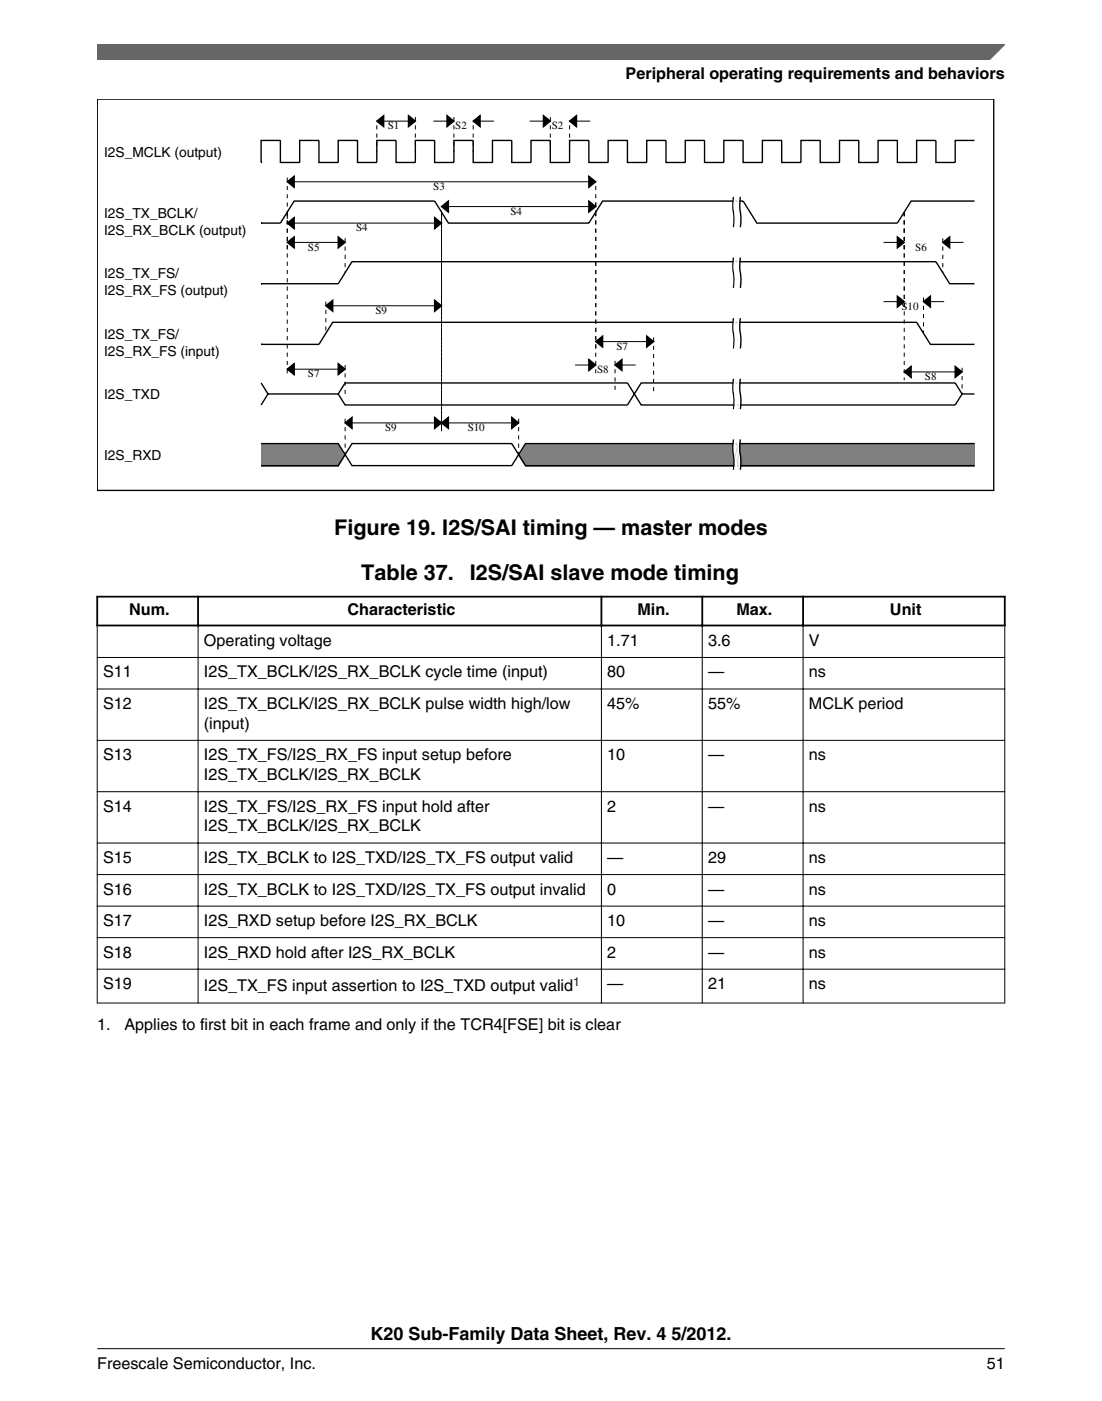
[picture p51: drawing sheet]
<svg xmlns="http://www.w3.org/2000/svg" width="216mm" height="274mm" viewBox="0 0 216 274" stroke-linecap="round" stroke-linejoin="round" font-family="sans-serif">
<defs><g id="words">
<g font-size="4.2">
<text x="65.5" y="104.8">Figure 19. I2S/SAI timing — master modes</text>
<text x="70.8" y="113.5">Table 37.</text>
<text x="92.1" y="113.5">I2S/SAI slave mode timing</text>
</g>
<text font-size="3.5" x="72.6" y="262.3">K20 Sub-Family Data Sheet, Rev. 4 5/2012.</text>
<g font-size="3.2">
<text x="122.6" y="15.5">Peripheral operating requirements and behaviors</text>
<text x="25.3" y="120.5">Num.</text>
<text x="68.1" y="120.5">Characteristic</text>
<text x="124.9" y="120.5">Min.</text>
<text x="144.3" y="120.5">Max.</text>
<text x="174.4" y="120.5">Unit</text>
<text x="40" y="126.5">Operating voltage</text>
<text x="119" y="126.5">1.71</text>
<text x="138.7" y="126.5">3.6</text>
<text x="158.5" y="126.5">V</text>
<text x="20.2" y="132.6">S11</text>
<text x="40" y="132.6">I2S_TX_BCLK/I2S_RX_BCLK cycle time (input)</text>
<text x="119" y="132.6">80</text>
<text x="138.7" y="132.6">—</text>
<text x="158.5" y="132.6">ns</text>
<text x="20.2" y="138.8">S12</text>
<text x="40" y="138.8">I2S_TX_BCLK/I2S_RX_BCLK pulse width high/low</text>
<text x="40" y="142.7">(input)</text>
<text x="119" y="138.8">45%</text>
<text x="138.7" y="138.8">55%</text>
<text x="158.5" y="138.8">MCLK period</text>
<text x="20.2" y="148.9">S13</text>
<text x="40" y="148.9">I2S_TX_FS/I2S_RX_FS input setup before</text>
<text x="119" y="148.9">10</text>
<text x="138.7" y="148.9">—</text>
<text x="158.5" y="148.9">ns</text>
<text x="40" y="152.8">I2S_TX_BCLK/I2S_RX_BCLK</text>
<text x="20.2" y="158.9">S14</text>
<text x="40" y="158.9">I2S_TX_FS/I2S_RX_FS input hold after</text>
<text x="119" y="158.9">2</text>
<text x="138.7" y="158.9">—</text>
<text x="158.5" y="158.9">ns</text>
<text x="40" y="162.8">I2S_TX_BCLK/I2S_RX_BCLK</text>
<text x="20.2" y="169">S15</text>
<text x="40" y="169">I2S_TX_BCLK to I2S_TXD/I2S_TX_FS output valid</text>
<text x="119" y="169">—</text>
<text x="138.7" y="169">29</text>
<text x="158.5" y="169">ns</text>
<text x="20.2" y="175.2">S16</text>
<text x="40" y="175.2">I2S_TX_BCLK to I2S_TXD/I2S_TX_FS output invalid</text>
<text x="119" y="175.2">0</text>
<text x="138.7" y="175.2">—</text>
<text x="158.5" y="175.2">ns</text>
<text x="20.2" y="181.3">S17</text>
<text x="40" y="181.3">I2S_RXD setup before I2S_RX_BCLK</text>
<text x="119" y="181.3">10</text>
<text x="138.7" y="181.3">—</text>
<text x="158.5" y="181.3">ns</text>
<text x="20.2" y="187.5">S18</text>
<text x="40" y="187.5">I2S_RXD hold after I2S_RX_BCLK</text>
<text x="119" y="187.5">2</text>
<text x="138.7" y="187.5">—</text>
<text x="158.5" y="187.5">ns</text>
<text x="20.2" y="193.7">S19</text>
<text x="40" y="194.1">I2S_TX_FS input assertion to I2S_TXD output valid</text>
<text x="119" y="193.7">—</text>
<text x="138.7" y="193.7">21</text>
<text x="158.5" y="193.7">ns</text>
<text x="19" y="201.7">1.</text>
<text x="24.4" y="201.7">Applies to first bit in each frame and only if the TCR4[FSE] bit is clear</text>
<text x="19" y="268">Freescale Semiconductor, Inc.</text>
<text x="193.3" y="268">51</text>
</g>
<g font-size="2.7">
<text x="20.4" y="30.7">I2S_MCLK (output)</text>
<text x="20.4" y="42.6">I2S_TX_BCLK/</text>
<text x="20.4" y="46">I2S_RX_BCLK (output)</text>
<text x="20.4" y="54.5">I2S_TX_FS/</text>
<text x="20.4" y="57.8">I2S_RX_FS (output)</text>
<text x="20.4" y="66.3">I2S_TX_FS/</text>
<text x="20.4" y="69.7">I2S_RX_FS (input)</text>
<text x="20.4" y="78.2">I2S_TXD</text>
<text x="20.4" y="90.1">I2S_RXD</text>
</g>
<text font-size="2.4" fill="#00f" x="112.3" y="193.1">1</text>
<g font-size="2.2">
<text x="76" y="25.3">S1</text>
<text x="89.2" y="25.3">S2</text>
<text x="108.1" y="25.3">S2</text>
<text x="84.9" y="37.2">S3</text>
<text x="69.8" y="45.3">S4</text>
<text x="100" y="42.1">S4</text>
<text x="60.3" y="49.1">S5</text>
<text x="179.3" y="49.1">S6</text>
<text x="73.6" y="61.5">S9</text>
<text x="176.6" y="60.7">S10</text>
<text x="120.8" y="68.5">S7</text>
<text x="60.3" y="73.9">S7</text>
<text x="117" y="73.1">S8</text>
<text x="181.2" y="74.4">S8</text>
<text x="75.4" y="84.4">S9</text>
<text x="91.6" y="84.4">S10</text>
</g>
</g></defs>
<path d="M19 19.4h175.7v76.6h-175.7z" fill="none" stroke="#000" stroke-width=".27"/>
<g fill="#808080">
<path d="M51.2 86.9h3.7v4.5h-3.7z"/>
<path d="M54.9 86.9h3.8v4.5h-3.8z"/>
<path d="M58.7 86.9h3.8v4.5h-3.8z"/>
<path d="M62.5 86.9h3.8v4.5h-3.8z"/>
<path d="M66.3 86.9l1.3 2.4-1.3 2.1z"/>
<path d="M103 86.9h1v4.5h-1l-1.4-2.1z"/>
<path d="M104 86.9h3.8v4.5h-3.8z"/>
<path d="M107.8 86.9h3.8v4.5h-3.8z"/>
<path d="M111.6 86.9h3.8v4.5h-3.8z"/>
<path d="M115.4 86.9h3.7v4.5h-3.7z"/>
<path d="M119.1 86.9h3.8v4.5h-3.8z"/>
<path d="M122.9 86.9h3.8v4.5h-3.8z"/>
<path d="M126.7 86.9h3.8v4.5h-3.8z"/>
<path d="M130.5 86.9h3.8v4.5h-3.8z"/>
<path d="M134.3 86.9h3.7v4.5h-3.7z"/>
<path d="M138 86.9h3.8v4.5h-3.8z"/>
<path d="M141.8 86.9h3.8v4.5h-3.8z"/>
<path d="M145.6 86.9h3.8v4.5h-3.8z"/>
<path d="M149.4 86.9h3.7v4.5h-3.7z"/>
<path d="M153.1 86.9h3.8v4.5h-3.8z"/>
<path d="M156.9 86.9h3.8v4.5h-3.8z"/>
<path d="M160.7 86.9h3.8v4.5h-3.8z"/>
<path d="M164.5 86.9h3.8v4.5h-3.8z"/>
<path d="M168.3 86.9h3.7v4.5h-3.7z"/>
<path d="M172 86.9h3.8v4.5h-3.8z"/>
<path d="M175.8 86.9h3.8v4.5h-3.8z"/>
<path d="M179.6 86.9h3.8v4.5h-3.8z"/>
<path d="M183.4 86.9h3.7v4.5h-3.7z"/>
<path d="M187.1 86.9h3.8v4.5h-3.8z"/>
</g>
<g fill="none" stroke="#000" stroke-width=".27">
<path d="M51.2 31.8h.1M56.3 35.6l1.3-1.1v2.2zM73.8 23.7l1.4-1.1v2.2zM80 22.6l1.4 1.1-1.4 1.1zM87.6 22.6l1.3 1.1-1.3 1.1zM92.7 23.7l1.4-1.1v2.2zM106.5 22.6l1.3 1.1-1.3 1.1zM111.6 23.7l1.3-1.1v2.2zM115.4 34.5l1.3 1.1-1.3 1.1zM115.4 39.4l1.3 1-1.3 1.1zM143.7 38.6a14.6 14.6 0 0 0 .1 4.3l-.1 1.6M145 38.6a14.6 14.6 0 0 0 .2 4.3l-.2 1.6"/>
<path d="M190.9 27.5h-3.8v4.3h-3.7v-4.3h-3.8v4.3h-3.8v-4.3h-3.8v4.3h-3.7v-4.3h-3.8v4.3h-3.8v-4.3h-3.8v4.3h-3.8v-4.3h-3.7v4.3h-3.8v-4.3h-3.8v4.3h-3.8v-4.3h-3.7v4.3h-3.8v-4.3h-3.8v4.3h-3.8v-4.3h-3.8v4.3h-3.7v-4.3h-3.8v4.3h-3.8v-4.3h-3.8v4.3h-3.7v-4.3h-3.8v4.3h-3.8v-4.3h-3.8v4.3h-3.7v-4.3h-3.8v4.3h-3.8v-4.3h-3.8v4.3h-3.8v-4.3h-3.7v4.3h-3.8v-4.3h-3.8v4.3h-3.8v-4.3h-3.7v4.3M190.9 39.4h-12.4l-2.7 4.3h-27.5l-2.7-4.3h-27.5l-2.7 4.3h-27.6l-2.6-4.3h-27.6l-2.7 4.3h-3.7M51.2 43.7h.1M51.2 55.6h.1M51.2 55.6h15.1l2.7-4.4h114.4l2.7 4.4h4.8M56.3 43.7l1.3-1.1v2.2zM56.3 47.5l1.3-1.1v2.1zM63.8 59.9l1.4-1.1v2.2zM66.3 46.4l1.3 1.1-1.3 1zM85.2 42.6l1.3 1.1-1.3 1.1zM85.2 58.8l1.3 1.1-1.3 1.1zM86.5 40.4l1.3-1v2.1z"/>
<path d="M143.7 50.4a14.6 14.6 0 0 0 .1 4.4l-.1 1.6M145 50.4a14.6 14.6 0 0 0 .2 4.4l-.2 1.6M175.8 46.4l1.4 1.1-1.4 1zM175.8 58l1.4 1.1-1.4 1zM180.9 59.1l1.4-1.1v2.1zM184.7 47.5l1.4-1.1v2.1zM51.2 67.4h.1M51.2 67.4h11.3l2.7-4.3h114.4l2.7 4.3h8.6M51.2 75l1.3 2.1M56.3 72.3l1.3-1.1v2.2zM66.3 71.2l1.3 1.1-1.3 1.1zM66.3 77.1h-13.8l-1.3 2.2"/>
<path d="M66.3 77.1l1.3 2.2h55.3l2.7-4.3h61.5l1.4 2.1M66.3 77.1l1.3-2.1h55.3l2.7 4.3h61.5l1.4-2.2h2.4M115.4 70.4l1.3 1.1-1.3 1.1zM116.7 66.9l1.4-1.1v2.2zM120.5 71.5l1.3-1.1v2.2zM126.7 65.8l1.4 1.1-1.4 1.1zM143.7 62.3a14.6 14.6 0 0 0 .1 4.3l-.1 1.6M143.7 74.2a14.6 14.6 0 0 0 .1 4.3l-.1 1.6M145 62.3a14.6 14.6 0 0 0 .2 4.3l-.2 1.6M145 74.2a14.6 14.6 0 0 0 .2 4.3l-.2 1.6M177.2 72.8l1.3-1.1v2.2zM187.1 71.7l1.4 1.1-1.4 1.1z"/>
<path d="M51.2 86.9h15.1l2.7 4.3h31.3l2.7-4.3h87.9M51.2 91.2h15.1l2.7-4.3h31.3l2.7 4.3h87.9M67.6 82.8l1.4-1.1v2.2zM85.2 81.7l1.3 1.1-1.3 1.1zM86.5 82.8l1.3-1.1v2.2zM100.3 81.7l1.3 1.1-1.3 1.1zM143.7 86a14.6 14.6 0 0 0 .1 4.4l-.1 1.6M145 86a14.6 14.6 0 0 0 .2 4.4l-.2 1.6"/>
</g>
<g fill="#000">
<path d="M56.3 35.6l1.3-1.1v2.2zM73.8 23.7l1.4-1.1v2.2zM80 22.6l1.4 1.1-1.4 1.1zM87.6 22.6l1.3 1.1-1.3 1.1zM92.7 23.7l1.4-1.1v2.2zM106.5 22.6l1.3 1.1-1.3 1.1zM111.6 23.7l1.3-1.1v2.2zM115.4 34.5l1.3 1.1-1.3 1.1zM56.3 43.7l1.3-1.1v2.2zM56.3 47.5l1.3-1.1v2.1zM63.8 59.9l1.4-1.1v2.2zM66.3 46.4l1.3 1.1-1.3 1z"/>
<path d="M85.2 42.6l1.3 1.1-1.3 1.1zM86.5 40.4l1.3-1v2.1zM85.2 58.8l1.3 1.1-1.3 1.1zM115.4 39.4l1.3 1-1.3 1.1zM175.8 46.4l1.4 1.1-1.4 1zM175.8 58l1.4 1.1-1.4 1zM180.9 59.1l1.4-1.1v2.1zM184.7 47.5l1.4-1.1v2.1zM56.3 72.3l1.3-1.1v2.2zM66.3 71.2l1.3 1.1-1.3 1.1zM116.7 66.9l1.4-1.1v2.2zM115.4 70.4l1.3 1.1-1.3 1.1z"/>
<path d="M120.5 71.5l1.3-1.1v2.2zM126.7 65.8l1.4 1.1-1.4 1.1zM177.2 72.8l1.3-1.1v2.2zM187.1 71.7l1.4 1.1-1.4 1.1zM67.6 82.8l1.4-1.1v2.2zM85.2 81.7l1.3 1.1-1.3 1.1zM86.5 82.8l1.3-1.1v2.2zM100.3 81.7l1.3 1.1-1.3 1.1z"/>
</g>
<g fill="none" stroke="#000" stroke-width=".2" stroke-dasharray=".8 .8" stroke-linecap="butt">
<path d="M56.3 34.8v6.7M73.8 24.5v5.2M81.4 22.9v6.8M88.9 22.9v6.8M92.7 24.5v5.2M107.8 22.9v6.8M111.6 24.5v5.2M116.7 36.4v5.1M116.7 39.6v1.9M56.3 42.9v-1.4M56.3 41.5v7.6M56.3 41.5v32.4"/>
<path d="M63.8 59.1v6.2M67.6 46.7v6.7M86.5 44.5v-3M86.5 41.3v.2M86.5 41.5v20M86.5 41.5v42.9M116.7 41.5v27M116.7 41.5v31.6M177.2 41.5v7.6M177.2 41.5v19.2M177.2 41.5v32.9M180.9 58.3v7"/>
<path d="M184.7 46.7v6.7M67.6 71.5v5.6M120.5 70.7v6.4M128.1 66.1v11M188.5 72v5.1M67.6 82v7M86.5 83.6v-42.1M101.6 82v7"/>
</g>
<g fill="none" stroke="#000" stroke-width=".2">
<path d="M56.3 35.6h60.4M73.8 23.7h7.6M84.9 23.7h4M92.7 23.7h4.1M103.8 23.7h4M111.6 23.7h4M56.3 43.7h30.2M56.3 47.5h11.3M63.8 59.9h22.7M86.5 40.4h30.2M173.1 47.5h4.1M173.1 59.1h4.1"/>
<path d="M180.9 59.1h4.1M184.7 47.5h4.1M56.3 72.3h11.3M112.7 71.5h4M116.7 66.9h11.4M120.5 71.5h4M177.2 72.8h11.3M67.6 82.8h34"/>
</g>
<g fill="none" stroke="#fff" stroke-width=".27">
<path d="M144 38.6a14.6 14.6 0 0 0 .1 4.3l-.1 1.6M144.2 38.6a14.6 14.6 0 0 0 .2 4.3l-.2 1.6M144.5 38.6a14.6 14.6 0 0 0 .1 4.3l-.1 1.6M144.8 38.6a14.6 14.6 0 0 0 .1 4.3l-.1 1.6M144 50.4a14.6 14.6 0 0 0 .1 4.4l-.1 1.6M144.2 50.4a14.6 14.6 0 0 0 .2 4.4l-.2 1.6M144.5 50.4a14.6 14.6 0 0 0 .1 4.4l-.1 1.6M144.8 50.4a14.6 14.6 0 0 0 .1 4.4l-.1 1.6M144 62.3a14.6 14.6 0 0 0 .1 4.3l-.1 1.6M144 74.2a14.6 14.6 0 0 0 .1 4.3l-.1 1.6M144.2 62.3a14.6 14.6 0 0 0 .2 4.3l-.2 1.6M144.2 74.2a14.6 14.6 0 0 0 .2 4.3l-.2 1.6"/>
<path d="M144.5 62.3a14.6 14.6 0 0 0 .1 4.3l-.1 1.6M144.5 74.2a14.6 14.6 0 0 0 .1 4.3l-.1 1.6M144.8 62.3a14.6 14.6 0 0 0 .1 4.3l-.1 1.6M144.8 74.2a14.6 14.6 0 0 0 .1 4.3l-.1 1.6M144 86a14.6 14.6 0 0 0 .1 4.4l-.1 1.6M144.2 86a14.6 14.6 0 0 0 .2 4.4l-.2 1.6M144.5 86a14.6 14.6 0 0 0 .1 4.4l-.1 1.6M144.8 86a14.6 14.6 0 0 0 .1 4.4l-.1 1.6"/>
</g>
<g fill="#fff">
<path d="M19 110h177.8v88.2h-177.8z" fill-rule="evenodd"/>
<path d="M19.2 117h19.4v5.3h-19.4z" fill-rule="evenodd"/>
<path d="M39 117h78.7v5.3h-78.7z" fill-rule="evenodd"/>
<path d="M118 117h19.4v5.3h-19.4z" fill-rule="evenodd"/>
<path d="M137.8 117h19.4v5.3h-19.4z" fill-rule="evenodd"/>
<path d="M157.5 117h39.2v5.3h-39.2z" fill-rule="evenodd"/>
<path d="M19.1 122.7h19.6v5.9h-19.6z" fill-rule="evenodd"/>
<path d="M38.9 122.7h78.8v5.9h-78.8z" fill-rule="evenodd"/>
<path d="M117.9 122.7h19.6v5.9h-19.6z" fill-rule="evenodd"/>
<path d="M137.7 122.7h19.6v5.9h-19.6z" fill-rule="evenodd"/>
<path d="M157.4 122.7h39.4v5.9h-39.4z" fill-rule="evenodd"/>
<path d="M19.1 128.8h19.6v6h-19.6z" fill-rule="evenodd"/>
<path d="M38.9 128.8h78.8v6h-78.8z" fill-rule="evenodd"/>
<path d="M117.9 128.8h19.6v6h-19.6z" fill-rule="evenodd"/>
<path d="M137.7 128.8h19.6v6h-19.6z" fill-rule="evenodd"/>
<path d="M157.4 128.8h39.4v6h-39.4z" fill-rule="evenodd"/>
<path d="M19.1 135h19.6v9.9h-19.6z" fill-rule="evenodd"/>
<path d="M38.9 135h78.8v9.9h-78.8z" fill-rule="evenodd"/>
<path d="M117.9 135h19.6v9.9h-19.6z" fill-rule="evenodd"/>
<path d="M137.7 135h19.6v9.9h-19.6z" fill-rule="evenodd"/>
<path d="M157.4 135h39.4v9.9h-39.4z" fill-rule="evenodd"/>
<path d="M19.1 145.1h19.6v9.8h-19.6z" fill-rule="evenodd"/>
<path d="M38.9 145.1h78.8v9.8h-78.8z" fill-rule="evenodd"/>
<path d="M117.9 145.1h19.6v9.8h-19.6z" fill-rule="evenodd"/>
<path d="M137.7 145.1h19.6v9.8h-19.6z" fill-rule="evenodd"/>
<path d="M157.4 145.1h39.4v9.8h-39.4z" fill-rule="evenodd"/>
<path d="M19.1 155.1h19.6v9.9h-19.6z" fill-rule="evenodd"/>
<path d="M38.9 155.1h78.8v9.9h-78.8z" fill-rule="evenodd"/>
<path d="M117.9 155.1h19.6v9.9h-19.6z" fill-rule="evenodd"/>
<path d="M137.7 155.1h19.6v9.9h-19.6z" fill-rule="evenodd"/>
<path d="M157.4 155.1h39.4v9.9h-39.4z" fill-rule="evenodd"/>
<path d="M19.1 165.2h19.6v6h-19.6z" fill-rule="evenodd"/>
<path d="M38.9 165.2h78.8v6h-78.8z" fill-rule="evenodd"/>
<path d="M117.9 165.2h19.6v6h-19.6z" fill-rule="evenodd"/>
<path d="M137.7 165.2h19.6v6h-19.6z" fill-rule="evenodd"/>
<path d="M157.4 165.2h39.4v6h-39.4z" fill-rule="evenodd"/>
<path d="M19.1 171.3h19.6v6h-19.6z" fill-rule="evenodd"/>
<path d="M38.9 171.3h78.8v6h-78.8z" fill-rule="evenodd"/>
<path d="M117.9 171.3h19.6v6h-19.6z" fill-rule="evenodd"/>
<path d="M137.7 171.3h19.6v6h-19.6z" fill-rule="evenodd"/>
<path d="M157.4 171.3h39.4v6h-39.4z" fill-rule="evenodd"/>
<path d="M19.1 177.5h19.6v6h-19.6z" fill-rule="evenodd"/>
<path d="M38.9 177.5h78.8v6h-78.8z" fill-rule="evenodd"/>
<path d="M117.9 177.5h19.6v6h-19.6z" fill-rule="evenodd"/>
<path d="M137.7 177.5h19.6v6h-19.6z" fill-rule="evenodd"/>
<path d="M157.4 177.5h39.4v6h-39.4z" fill-rule="evenodd"/>
<path d="M19.1 183.7h19.6v6h-19.6z" fill-rule="evenodd"/>
<path d="M38.9 183.7h78.8v6h-78.8z" fill-rule="evenodd"/>
<path d="M117.9 183.7h19.6v6h-19.6z" fill-rule="evenodd"/>
<path d="M137.7 183.7h19.6v6h-19.6z" fill-rule="evenodd"/>
<path d="M157.4 183.7h39.4v6h-39.4z" fill-rule="evenodd"/>
<path d="M19.1 189.9h19.6v6.4h-19.6z" fill-rule="evenodd"/>
<path d="M38.9 189.9h78.8v6.4h-78.8z" fill-rule="evenodd"/>
<path d="M117.9 189.9h19.6v6.4h-19.6z" fill-rule="evenodd"/>
<path d="M137.7 189.9h19.6v6.4h-19.6z" fill-rule="evenodd"/>
<path d="M157.4 189.9h39.4v6.4h-39.4z" fill-rule="evenodd"/>
</g>
<path d="M18.9 116.8h178.1M19 116.7v6M38.8 116.7v6M117.8 116.7v6M137.6 116.7v6M157.3 116.7v6M196.8 116.7v6M18.9 122.5h178.1" fill="none" stroke="#000" stroke-width=".35"/>
<g fill="none" stroke="#000" stroke-width=".2">
<path d="M19 128.7h177.9M19 134.9h177.9M19 122.6v73.9M38.8 122.3v74.2M117.8 122.3v74.2M137.6 122.3v74.2M157.3 122.3v74.2M196.8 122.6v73.9M19 145h177.9M19 155h177.9M19 165.1h177.9M19 171.2h177.9"/>
<path d="M19 177.4h177.9M19 183.6h177.9M19 189.8h177.9M19 196.4h177.9"/>
</g>
<path d="M19.1 8.7h177.8l-5.7 3h-172.1z" fill="#666"/>
<path d="M19.1 11.7v-3h177.8l-3.1 3" fill="none" stroke="#666" stroke-width=".28"/>
<path d="M19 264.1h177.8" fill="none" stroke="#000" stroke-width=".2"/>
<use href="#words"/>
</svg>
